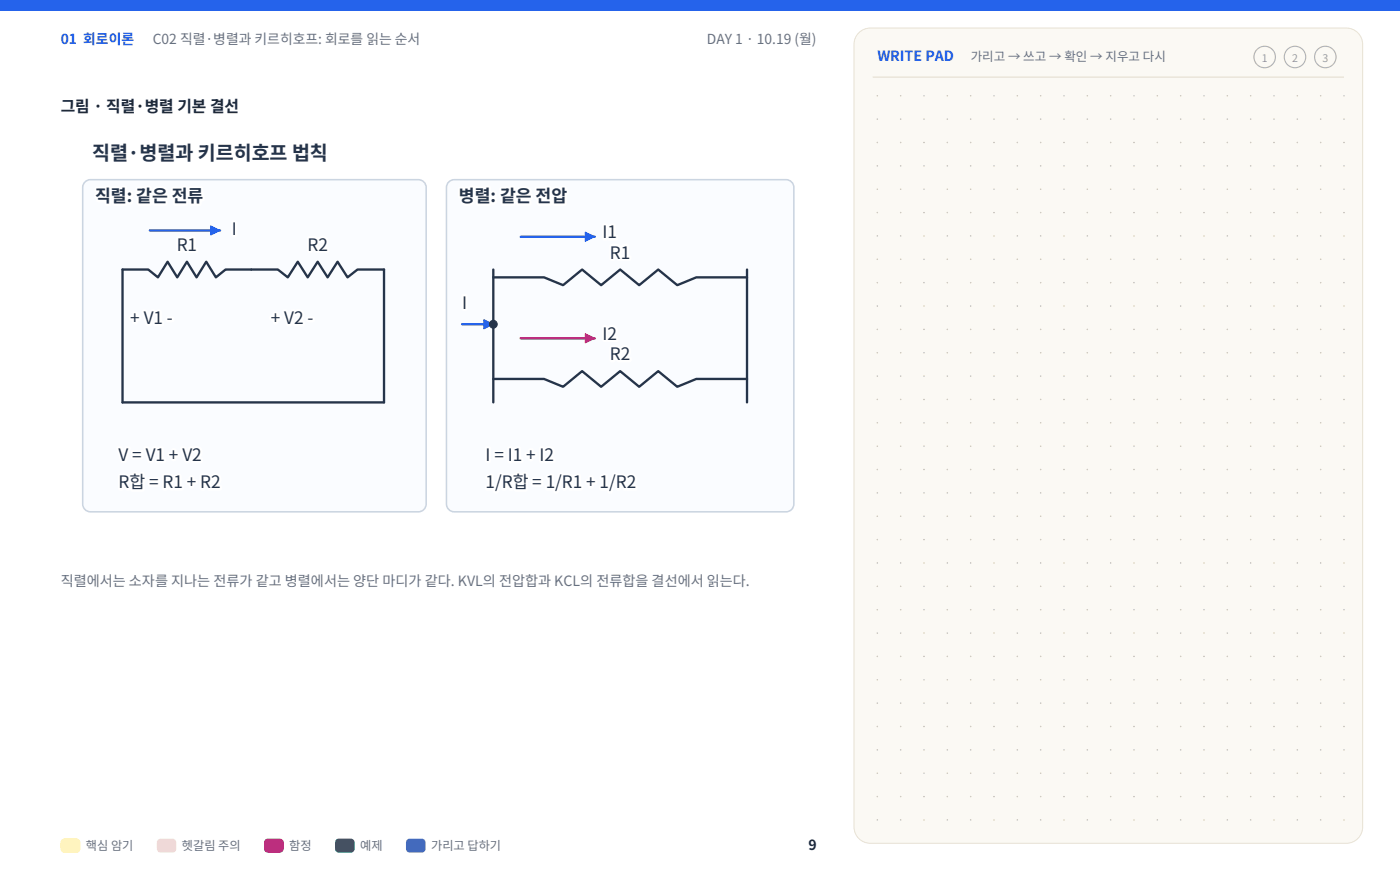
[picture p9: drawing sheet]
<svg xmlns="http://www.w3.org/2000/svg" width="300mm" height="188mm" viewBox="0 0 300 188" stroke-linecap="round" stroke-linejoin="round" font-family="sans-serif">
<defs><g id="words">
<text font-size="4.2" fill="#fff" x="19.7" y="34.3">직렬·병렬과 키르히호프 법칙</text>
<g font-size="3.7" fill="#fff">
<text x="20.4" y="43.3">직렬: 같은 전류</text>
<text x="98.3" y="43.3">병렬: 같은 전압</text>
<text x="37.9" y="53.7">R1</text>
<text x="49.7" y="50.3">I</text>
<text x="65.9" y="53.7">R2</text>
<text x="129.1" y="51">I1</text>
<text x="130.7" y="55.4">R1</text>
<text x="27.9" y="69.4">+ V1 -</text>
<text x="58" y="69.4">+ V2 -</text>
<text x="99" y="66.1">I</text>
<text x="129.1" y="72.7">I2</text>
<text x="130.7" y="77.1">R2</text>
<text x="25.4" y="98.7">V = V1 + V2</text>
<text x="104" y="98.7">I = I1 + I2</text>
<text x="25.4" y="104.5">R합 = R1 + R2</text>
<text x="104" y="104.5">1/R합 = 1/R1 + 1/R2</text>
</g>
<text font-size="3.4" fill="#1f2937" x="13" y="23.9">그림 · 직렬·병렬 기본 결선</text>
<g font-size="3" fill="#2563eb">
<text x="13" y="9.5">01 회로이론</text>
<text x="188" y="13">WRITE PAD</text>
</g>
<g font-size="3" fill="#6b7280">
<text x="32.7" y="9.5">C02 직렬·병렬과 키르히호프: 회로를 읽는 순서</text>
<text x="151.5" y="9.5">DAY 1 · 10.19 (월)</text>
<text x="13" y="125.4">직렬에서는 소자를 지나는 전류가 같고 병렬에서는 양단 마디가 같다. KVL의 전압합과 KCL의 전류합을 결선에서 읽는다.</text>
</g>
<text font-size="3" fill="#1f2937" x="173.2" y="181.9">9</text>
<text font-size="2.7" fill="#6b7280" x="208" y="13">가리고 → 쓰고 → 확인 → 지우고 다시</text>
<g font-size="2.6" fill="#6b7280">
<text x="18.4" y="181.9">핵심 암기</text>
<text x="39" y="181.9">헷갈림 주의</text>
<text x="62" y="181.9">함정</text>
<text x="77.2" y="181.9">예제</text>
<text x="92.4" y="181.9">가리고 답하기</text>
</g>
<g font-size="2.3" fill="#a8a090">
<text x="270.4" y="13.3">1</text>
<text x="276.9" y="13.3">2</text>
<text x="283.4" y="13.3">3</text>
</g>
</g></defs>
<path d="M18.2 38.9l.7-.4h.5h70.3a1.67 1.67 0 0 1 1.6 1.6v67.8a1.67 1.67 0 0 1-1.6 1.7h-70.3a1.67 1.67 0 0 1-1.7-1.7v-67.8l.1-.4z" fill="#fafcff" stroke="#cbd5e1" stroke-width=".33"/>
<path d="M26.3 57.7h5.5l2 1.7 2.1-3.4 2.1 3.4 2.1-3.4 2 3.4 2.1-3.4 2.1 3.4 2-1.7h11.2l2.2 1.7 2.1-3.4 2.1 3.4 2.2-3.4 2.1 3.4 2.1-3.4 2.2 3.4 2.1-1.7h5.7v28.4h-56z" fill="none" stroke="#25344a" stroke-width=".5"/>
<path d="M32.1 49.3h15.1" fill="none" stroke="#2563eb" stroke-width=".5"/>
<path d="M45.1 48.3l2.1 1-2.1 1z" fill="#2563eb" stroke="#2563eb" stroke-width=".21"/>
<path d="M96.2 38.9l.7-.4h.4h71.1a1.67 1.67 0 0 1 1.7 1.6v67.8a1.67 1.67 0 0 1-1.7 1.7h-71.1a1.67 1.67 0 0 1-1.6-1.7v-67.8v-.4z" fill="#fafcff" stroke="#cbd5e1" stroke-width=".33"/>
<path d="M105.7 59.4h10.9l4.1 1.6 4-3.3 4.1 3.3 4.1-3.3 4.1 3.3 4-3.3 4.1 3.3 4.1-1.6h10.9M105.7 57.7v28.4M160.1 57.7v28.4M105.7 81.1h10.9l4.1 1.7 4-3.4 4.1 3.4 4.1-3.4 4.1 3.4 4-3.4 4.1 3.4 4.1-1.7h10.9" fill="none" stroke="#25344a" stroke-width=".5"/>
<path d="M111.6 50.7h15.9M99 69.4h6.7" fill="none" stroke="#2563eb" stroke-width=".5"/>
<g fill="#2563eb" stroke="#2563eb" stroke-width=".21">
<path d="M103.7 68.4l2 1-2 1z"/>
<path d="M125.4 49.7l2.1 1-2.1 1z"/>
</g>
<circle cx="105.7" cy="69.4" r=".84" fill="#25344a" stroke="#25344a" stroke-width=".21"/>
<path d="M111.6 72.4h15.9" fill="none" stroke="#dc2626" stroke-width=".5"/>
<path d="M125.4 71.4l2.1 1-2.1 1z" fill="#dc2626" stroke="#dc2626" stroke-width=".21"/>
<path d="M0 0h300v2.2h-300z" fill-rule="evenodd" fill="#2563eb"/>
<path d="M13.2 179.7l.6-.2h2.6a.8 .8 0 0 1 .8 .8v1.4a.8 .8 0 0 1-.8 .8h-2.6a.8 .8 0 0 1-.8-.8v-1.4z" fill-rule="evenodd" fill="#ffe873"/>
<path d="M33.8 179.7l.6-.2h2.6a.8 .8 0 0 1 .8 .8v1.4a.8 .8 0 0 1-.8 .8h-2.6a.8 .8 0 0 1-.8-.8v-1.4z" fill-rule="evenodd" fill="#ffd9e2"/>
<path d="M56.8 179.7l.6-.2h2.6a.8 .8 0 0 1 .8 .8v1.4a.8 .8 0 0 1-.8 .8h-2.6a.8 .8 0 0 1-.8-.8v-1.4z" fill-rule="evenodd" fill="#e11d48"/>
<path d="M72 179.7l.6-.2h2.6a.8 .8 0 0 1 .8 .8v1.4a.8 .8 0 0 1-.8 .8h-2.6a.8 .8 0 0 1-.8-.8v-1.4z" fill-rule="evenodd" fill="#16a34a"/>
<path d="M87.2 179.7l.6-.2h2.6a.8 .8 0 0 1 .8 .8v1.4a.8 .8 0 0 1-.8 .8h-2.6a.8 .8 0 0 1-.8-.8v-1.4z" fill-rule="evenodd" fill="#7c3aed"/>
<path d="M184 7a3.5 3.5 0 0 1 2.5-1h102a3.5 3.5 0 0 1 3.5 3.5v167.5a3.5 3.5 0 0 1-3.5 3.5h-102a3.5 3.5 0 0 1-3.5-3.5v-167.5a3.5 3.5 0 0 1 1-2.5z" fill-rule="evenodd" fill="#fbf9f4" stroke="#e7e1d3" stroke-width=".21"/>
<g fill="none" stroke="#bdb5a3" stroke-width=".25">
<circle cx="271" cy="12.2" r="2.3"/>
<circle cx="277.5" cy="12.2" r="2.3"/>
<circle cx="284" cy="12.2" r="2.3"/>
</g>
<path d="M187 16.5h101" fill="none" stroke="#e7e1d3" stroke-width=".25"/>
<g fill="#c9c0ac">
<circle cx="188" cy="175.5" r=".16"/>
<circle cx="188" cy="170.5" r=".16"/>
<circle cx="188" cy="165.5" r=".16"/>
<circle cx="188" cy="160.5" r=".16"/>
<circle cx="188" cy="155.5" r=".16"/>
<circle cx="188" cy="150.5" r=".16"/>
<circle cx="188" cy="145.5" r=".16"/>
<circle cx="188" cy="140.5" r=".16"/>
<circle cx="188" cy="135.5" r=".16"/>
<circle cx="188" cy="130.5" r=".16"/>
<circle cx="188" cy="125.5" r=".16"/>
<circle cx="188" cy="120.5" r=".16"/>
<circle cx="188" cy="115.5" r=".16"/>
<circle cx="188" cy="110.5" r=".16"/>
<circle cx="188" cy="105.5" r=".16"/>
<circle cx="188" cy="100.5" r=".16"/>
<circle cx="188" cy="95.5" r=".16"/>
<circle cx="188" cy="90.5" r=".16"/>
<circle cx="188" cy="85.5" r=".16"/>
<circle cx="188" cy="80.5" r=".16"/>
<circle cx="188" cy="75.5" r=".16"/>
<circle cx="188" cy="70.5" r=".16"/>
<circle cx="188" cy="65.5" r=".16"/>
<circle cx="188" cy="60.5" r=".16"/>
<circle cx="188" cy="55.5" r=".16"/>
<circle cx="188" cy="50.5" r=".16"/>
<circle cx="188" cy="45.5" r=".16"/>
<circle cx="188" cy="40.5" r=".16"/>
<circle cx="188" cy="35.5" r=".16"/>
<circle cx="188" cy="30.5" r=".16"/>
<circle cx="188" cy="25.5" r=".16"/>
<circle cx="188" cy="20.5" r=".16"/>
<circle cx="193" cy="175.5" r=".16"/>
<circle cx="193" cy="170.5" r=".16"/>
<circle cx="193" cy="165.5" r=".16"/>
<circle cx="193" cy="160.5" r=".16"/>
<circle cx="193" cy="155.5" r=".16"/>
<circle cx="193" cy="150.5" r=".16"/>
<circle cx="193" cy="145.5" r=".16"/>
<circle cx="193" cy="140.5" r=".16"/>
<circle cx="193" cy="135.5" r=".16"/>
<circle cx="193" cy="130.5" r=".16"/>
<circle cx="193" cy="125.5" r=".16"/>
<circle cx="193" cy="120.5" r=".16"/>
<circle cx="193" cy="115.5" r=".16"/>
<circle cx="193" cy="110.5" r=".16"/>
<circle cx="193" cy="105.5" r=".16"/>
<circle cx="193" cy="100.5" r=".16"/>
<circle cx="193" cy="95.5" r=".16"/>
<circle cx="193" cy="90.5" r=".16"/>
<circle cx="193" cy="85.5" r=".16"/>
<circle cx="193" cy="80.5" r=".16"/>
<circle cx="193" cy="75.5" r=".16"/>
<circle cx="193" cy="70.5" r=".16"/>
<circle cx="193" cy="65.5" r=".16"/>
<circle cx="193" cy="60.5" r=".16"/>
<circle cx="193" cy="55.5" r=".16"/>
<circle cx="193" cy="50.5" r=".16"/>
<circle cx="193" cy="45.5" r=".16"/>
<circle cx="193" cy="40.5" r=".16"/>
<circle cx="193" cy="35.5" r=".16"/>
<circle cx="193" cy="30.5" r=".16"/>
<circle cx="193" cy="25.5" r=".16"/>
<circle cx="193" cy="20.5" r=".16"/>
<circle cx="198" cy="175.5" r=".16"/>
<circle cx="198" cy="170.5" r=".16"/>
<circle cx="198" cy="165.5" r=".16"/>
<circle cx="198" cy="160.5" r=".16"/>
<circle cx="198" cy="155.5" r=".16"/>
<circle cx="198" cy="150.5" r=".16"/>
<circle cx="198" cy="145.5" r=".16"/>
<circle cx="198" cy="140.5" r=".16"/>
<circle cx="198" cy="135.5" r=".16"/>
<circle cx="198" cy="130.5" r=".16"/>
<circle cx="198" cy="125.5" r=".16"/>
<circle cx="198" cy="120.5" r=".16"/>
<circle cx="198" cy="115.5" r=".16"/>
<circle cx="198" cy="110.5" r=".16"/>
<circle cx="198" cy="105.5" r=".16"/>
<circle cx="198" cy="100.5" r=".16"/>
<circle cx="198" cy="95.5" r=".16"/>
<circle cx="198" cy="90.5" r=".16"/>
<circle cx="198" cy="85.5" r=".16"/>
<circle cx="198" cy="80.5" r=".16"/>
<circle cx="198" cy="75.5" r=".16"/>
<circle cx="198" cy="70.5" r=".16"/>
<circle cx="198" cy="65.5" r=".16"/>
<circle cx="198" cy="60.5" r=".16"/>
<circle cx="198" cy="55.5" r=".16"/>
<circle cx="198" cy="50.5" r=".16"/>
<circle cx="198" cy="45.5" r=".16"/>
<circle cx="198" cy="40.5" r=".16"/>
<circle cx="198" cy="35.5" r=".16"/>
<circle cx="198" cy="30.5" r=".16"/>
<circle cx="198" cy="25.5" r=".16"/>
<circle cx="198" cy="20.5" r=".16"/>
<circle cx="203" cy="175.5" r=".16"/>
<circle cx="203" cy="170.5" r=".16"/>
<circle cx="203" cy="165.5" r=".16"/>
<circle cx="203" cy="160.5" r=".16"/>
<circle cx="203" cy="155.5" r=".16"/>
<circle cx="203" cy="150.5" r=".16"/>
<circle cx="203" cy="145.5" r=".16"/>
<circle cx="203" cy="140.5" r=".16"/>
<circle cx="203" cy="135.5" r=".16"/>
<circle cx="203" cy="130.5" r=".16"/>
<circle cx="203" cy="125.5" r=".16"/>
<circle cx="203" cy="120.5" r=".16"/>
<circle cx="203" cy="115.5" r=".16"/>
<circle cx="203" cy="110.5" r=".16"/>
<circle cx="203" cy="105.5" r=".16"/>
<circle cx="203" cy="100.5" r=".16"/>
<circle cx="203" cy="95.5" r=".16"/>
<circle cx="203" cy="90.5" r=".16"/>
<circle cx="203" cy="85.5" r=".16"/>
<circle cx="203" cy="80.5" r=".16"/>
<circle cx="203" cy="75.5" r=".16"/>
<circle cx="203" cy="70.5" r=".16"/>
<circle cx="203" cy="65.5" r=".16"/>
<circle cx="203" cy="60.5" r=".16"/>
<circle cx="203" cy="55.5" r=".16"/>
<circle cx="203" cy="50.5" r=".16"/>
<circle cx="203" cy="45.5" r=".16"/>
<circle cx="203" cy="40.5" r=".16"/>
<circle cx="203" cy="35.5" r=".16"/>
<circle cx="203" cy="30.5" r=".16"/>
<circle cx="203" cy="25.5" r=".16"/>
<circle cx="203" cy="20.5" r=".16"/>
<circle cx="208" cy="175.5" r=".16"/>
<circle cx="208" cy="170.5" r=".16"/>
<circle cx="208" cy="165.5" r=".16"/>
<circle cx="208" cy="160.5" r=".16"/>
<circle cx="208" cy="155.5" r=".16"/>
<circle cx="208" cy="150.5" r=".16"/>
<circle cx="208" cy="145.5" r=".16"/>
<circle cx="208" cy="140.5" r=".16"/>
<circle cx="208" cy="135.5" r=".16"/>
<circle cx="208" cy="130.5" r=".16"/>
<circle cx="208" cy="125.5" r=".16"/>
<circle cx="208" cy="120.5" r=".16"/>
<circle cx="208" cy="115.5" r=".16"/>
<circle cx="208" cy="110.5" r=".16"/>
<circle cx="208" cy="105.5" r=".16"/>
<circle cx="208" cy="100.5" r=".16"/>
<circle cx="208" cy="95.5" r=".16"/>
<circle cx="208" cy="90.5" r=".16"/>
<circle cx="208" cy="85.5" r=".16"/>
<circle cx="208" cy="80.5" r=".16"/>
<circle cx="208" cy="75.5" r=".16"/>
<circle cx="208" cy="70.5" r=".16"/>
<circle cx="208" cy="65.5" r=".16"/>
<circle cx="208" cy="60.5" r=".16"/>
<circle cx="208" cy="55.5" r=".16"/>
<circle cx="208" cy="50.5" r=".16"/>
<circle cx="208" cy="45.5" r=".16"/>
<circle cx="208" cy="40.5" r=".16"/>
<circle cx="208" cy="35.5" r=".16"/>
<circle cx="208" cy="30.5" r=".16"/>
<circle cx="208" cy="25.5" r=".16"/>
<circle cx="208" cy="20.5" r=".16"/>
<circle cx="213" cy="175.5" r=".16"/>
<circle cx="213" cy="170.5" r=".16"/>
<circle cx="213" cy="165.5" r=".16"/>
<circle cx="213" cy="160.5" r=".16"/>
<circle cx="213" cy="155.5" r=".16"/>
<circle cx="213" cy="150.5" r=".16"/>
<circle cx="213" cy="145.5" r=".16"/>
<circle cx="213" cy="140.5" r=".16"/>
<circle cx="213" cy="135.5" r=".16"/>
<circle cx="213" cy="130.5" r=".16"/>
<circle cx="213" cy="125.5" r=".16"/>
<circle cx="213" cy="120.5" r=".16"/>
<circle cx="213" cy="115.5" r=".16"/>
<circle cx="213" cy="110.5" r=".16"/>
<circle cx="213" cy="105.5" r=".16"/>
<circle cx="213" cy="100.5" r=".16"/>
<circle cx="213" cy="95.5" r=".16"/>
<circle cx="213" cy="90.5" r=".16"/>
<circle cx="213" cy="85.5" r=".16"/>
<circle cx="213" cy="80.5" r=".16"/>
<circle cx="213" cy="75.5" r=".16"/>
<circle cx="213" cy="70.5" r=".16"/>
<circle cx="213" cy="65.5" r=".16"/>
<circle cx="213" cy="60.5" r=".16"/>
<circle cx="213" cy="55.5" r=".16"/>
<circle cx="213" cy="50.5" r=".16"/>
<circle cx="213" cy="45.5" r=".16"/>
<circle cx="213" cy="40.5" r=".16"/>
<circle cx="213" cy="35.5" r=".16"/>
<circle cx="213" cy="30.5" r=".16"/>
<circle cx="213" cy="25.5" r=".16"/>
<circle cx="213" cy="20.5" r=".16"/>
<circle cx="218" cy="175.5" r=".16"/>
<circle cx="218" cy="170.5" r=".16"/>
<circle cx="218" cy="165.5" r=".16"/>
<circle cx="218" cy="160.5" r=".16"/>
<circle cx="218" cy="155.5" r=".16"/>
<circle cx="218" cy="150.5" r=".16"/>
<circle cx="218" cy="145.5" r=".16"/>
<circle cx="218" cy="140.5" r=".16"/>
<circle cx="218" cy="135.5" r=".16"/>
<circle cx="218" cy="130.5" r=".16"/>
<circle cx="218" cy="125.5" r=".16"/>
<circle cx="218" cy="120.5" r=".16"/>
<circle cx="218" cy="115.5" r=".16"/>
<circle cx="218" cy="110.5" r=".16"/>
<circle cx="218" cy="105.5" r=".16"/>
<circle cx="218" cy="100.5" r=".16"/>
<circle cx="218" cy="95.5" r=".16"/>
<circle cx="218" cy="90.5" r=".16"/>
<circle cx="218" cy="85.5" r=".16"/>
<circle cx="218" cy="80.5" r=".16"/>
<circle cx="218" cy="75.5" r=".16"/>
<circle cx="218" cy="70.5" r=".16"/>
<circle cx="218" cy="65.5" r=".16"/>
<circle cx="218" cy="60.5" r=".16"/>
<circle cx="218" cy="55.5" r=".16"/>
<circle cx="218" cy="50.5" r=".16"/>
<circle cx="218" cy="45.5" r=".16"/>
<circle cx="218" cy="40.5" r=".16"/>
<circle cx="218" cy="35.5" r=".16"/>
<circle cx="218" cy="30.5" r=".16"/>
<circle cx="218" cy="25.5" r=".16"/>
<circle cx="218" cy="20.5" r=".16"/>
<circle cx="223" cy="175.5" r=".16"/>
<circle cx="223" cy="170.5" r=".16"/>
<circle cx="223" cy="165.5" r=".16"/>
<circle cx="223" cy="160.5" r=".16"/>
<circle cx="223" cy="155.5" r=".16"/>
<circle cx="223" cy="150.5" r=".16"/>
<circle cx="223" cy="145.5" r=".16"/>
<circle cx="223" cy="140.5" r=".16"/>
<circle cx="223" cy="135.5" r=".16"/>
<circle cx="223" cy="130.5" r=".16"/>
<circle cx="223" cy="125.5" r=".16"/>
<circle cx="223" cy="120.5" r=".16"/>
<circle cx="223" cy="115.5" r=".16"/>
<circle cx="223" cy="110.5" r=".16"/>
<circle cx="223" cy="105.5" r=".16"/>
<circle cx="223" cy="100.5" r=".16"/>
<circle cx="223" cy="95.5" r=".16"/>
<circle cx="223" cy="90.5" r=".16"/>
<circle cx="223" cy="85.5" r=".16"/>
<circle cx="223" cy="80.5" r=".16"/>
<circle cx="223" cy="75.5" r=".16"/>
<circle cx="223" cy="70.5" r=".16"/>
<circle cx="223" cy="65.5" r=".16"/>
<circle cx="223" cy="60.5" r=".16"/>
<circle cx="223" cy="55.5" r=".16"/>
<circle cx="223" cy="50.5" r=".16"/>
<circle cx="223" cy="45.5" r=".16"/>
<circle cx="223" cy="40.5" r=".16"/>
<circle cx="223" cy="35.5" r=".16"/>
<circle cx="223" cy="30.5" r=".16"/>
<circle cx="223" cy="25.5" r=".16"/>
<circle cx="223" cy="20.5" r=".16"/>
<circle cx="228" cy="175.5" r=".16"/>
<circle cx="228" cy="170.5" r=".16"/>
<circle cx="228" cy="165.5" r=".16"/>
<circle cx="228" cy="160.5" r=".16"/>
<circle cx="228" cy="155.5" r=".16"/>
<circle cx="228" cy="150.5" r=".16"/>
<circle cx="228" cy="145.5" r=".16"/>
<circle cx="228" cy="140.5" r=".16"/>
<circle cx="228" cy="135.5" r=".16"/>
<circle cx="228" cy="130.5" r=".16"/>
<circle cx="228" cy="125.5" r=".16"/>
<circle cx="228" cy="120.5" r=".16"/>
<circle cx="228" cy="115.5" r=".16"/>
<circle cx="228" cy="110.5" r=".16"/>
<circle cx="228" cy="105.5" r=".16"/>
<circle cx="228" cy="100.5" r=".16"/>
<circle cx="228" cy="95.5" r=".16"/>
<circle cx="228" cy="90.5" r=".16"/>
<circle cx="228" cy="85.5" r=".16"/>
<circle cx="228" cy="80.5" r=".16"/>
<circle cx="228" cy="75.5" r=".16"/>
<circle cx="228" cy="70.5" r=".16"/>
<circle cx="228" cy="65.5" r=".16"/>
<circle cx="228" cy="60.5" r=".16"/>
<circle cx="228" cy="55.5" r=".16"/>
<circle cx="228" cy="50.5" r=".16"/>
<circle cx="228" cy="45.5" r=".16"/>
<circle cx="228" cy="40.5" r=".16"/>
<circle cx="228" cy="35.5" r=".16"/>
<circle cx="228" cy="30.5" r=".16"/>
<circle cx="228" cy="25.5" r=".16"/>
<circle cx="228" cy="20.5" r=".16"/>
<circle cx="233" cy="175.5" r=".16"/>
<circle cx="233" cy="170.5" r=".16"/>
<circle cx="233" cy="165.5" r=".16"/>
<circle cx="233" cy="160.5" r=".16"/>
<circle cx="233" cy="155.5" r=".16"/>
<circle cx="233" cy="150.5" r=".16"/>
<circle cx="233" cy="145.5" r=".16"/>
<circle cx="233" cy="140.5" r=".16"/>
<circle cx="233" cy="135.5" r=".16"/>
<circle cx="233" cy="130.5" r=".16"/>
<circle cx="233" cy="125.5" r=".16"/>
<circle cx="233" cy="120.5" r=".16"/>
<circle cx="233" cy="115.5" r=".16"/>
<circle cx="233" cy="110.5" r=".16"/>
<circle cx="233" cy="105.5" r=".16"/>
<circle cx="233" cy="100.5" r=".16"/>
<circle cx="233" cy="95.5" r=".16"/>
<circle cx="233" cy="90.5" r=".16"/>
<circle cx="233" cy="85.5" r=".16"/>
<circle cx="233" cy="80.5" r=".16"/>
<circle cx="233" cy="75.5" r=".16"/>
<circle cx="233" cy="70.5" r=".16"/>
<circle cx="233" cy="65.5" r=".16"/>
<circle cx="233" cy="60.5" r=".16"/>
<circle cx="233" cy="55.5" r=".16"/>
<circle cx="233" cy="50.5" r=".16"/>
<circle cx="233" cy="45.5" r=".16"/>
<circle cx="233" cy="40.5" r=".16"/>
<circle cx="233" cy="35.5" r=".16"/>
<circle cx="233" cy="30.5" r=".16"/>
<circle cx="233" cy="25.5" r=".16"/>
<circle cx="233" cy="20.5" r=".16"/>
<circle cx="238" cy="175.5" r=".16"/>
<circle cx="238" cy="170.5" r=".16"/>
<circle cx="238" cy="165.5" r=".16"/>
<circle cx="238" cy="160.5" r=".16"/>
<circle cx="238" cy="155.5" r=".16"/>
<circle cx="238" cy="150.5" r=".16"/>
<circle cx="238" cy="145.5" r=".16"/>
<circle cx="238" cy="140.5" r=".16"/>
<circle cx="238" cy="135.5" r=".16"/>
<circle cx="238" cy="130.5" r=".16"/>
<circle cx="238" cy="125.5" r=".16"/>
<circle cx="238" cy="120.5" r=".16"/>
<circle cx="238" cy="115.5" r=".16"/>
<circle cx="238" cy="110.5" r=".16"/>
<circle cx="238" cy="105.5" r=".16"/>
<circle cx="238" cy="100.5" r=".16"/>
<circle cx="238" cy="95.5" r=".16"/>
<circle cx="238" cy="90.5" r=".16"/>
<circle cx="238" cy="85.5" r=".16"/>
<circle cx="238" cy="80.5" r=".16"/>
<circle cx="238" cy="75.5" r=".16"/>
<circle cx="238" cy="70.5" r=".16"/>
<circle cx="238" cy="65.5" r=".16"/>
<circle cx="238" cy="60.5" r=".16"/>
<circle cx="238" cy="55.5" r=".16"/>
<circle cx="238" cy="50.5" r=".16"/>
<circle cx="238" cy="45.5" r=".16"/>
<circle cx="238" cy="40.5" r=".16"/>
<circle cx="238" cy="35.5" r=".16"/>
<circle cx="238" cy="30.5" r=".16"/>
<circle cx="238" cy="25.5" r=".16"/>
<circle cx="238" cy="20.5" r=".16"/>
<circle cx="243" cy="175.5" r=".16"/>
<circle cx="243" cy="170.5" r=".16"/>
<circle cx="243" cy="165.5" r=".16"/>
<circle cx="243" cy="160.5" r=".16"/>
<circle cx="243" cy="155.5" r=".16"/>
<circle cx="243" cy="150.5" r=".16"/>
<circle cx="243" cy="145.5" r=".16"/>
<circle cx="243" cy="140.5" r=".16"/>
<circle cx="243" cy="135.5" r=".16"/>
<circle cx="243" cy="130.5" r=".16"/>
<circle cx="243" cy="125.5" r=".16"/>
<circle cx="243" cy="120.5" r=".16"/>
<circle cx="243" cy="115.5" r=".16"/>
<circle cx="243" cy="110.5" r=".16"/>
<circle cx="243" cy="105.5" r=".16"/>
<circle cx="243" cy="100.5" r=".16"/>
<circle cx="243" cy="95.5" r=".16"/>
<circle cx="243" cy="90.5" r=".16"/>
<circle cx="243" cy="85.5" r=".16"/>
<circle cx="243" cy="80.5" r=".16"/>
<circle cx="243" cy="75.5" r=".16"/>
<circle cx="243" cy="70.5" r=".16"/>
<circle cx="243" cy="65.5" r=".16"/>
<circle cx="243" cy="60.5" r=".16"/>
<circle cx="243" cy="55.5" r=".16"/>
<circle cx="243" cy="50.5" r=".16"/>
<circle cx="243" cy="45.5" r=".16"/>
<circle cx="243" cy="40.5" r=".16"/>
<circle cx="243" cy="35.5" r=".16"/>
<circle cx="243" cy="30.5" r=".16"/>
<circle cx="243" cy="25.5" r=".16"/>
<circle cx="243" cy="20.5" r=".16"/>
<circle cx="248" cy="175.5" r=".16"/>
<circle cx="248" cy="170.5" r=".16"/>
<circle cx="248" cy="165.5" r=".16"/>
<circle cx="248" cy="160.5" r=".16"/>
<circle cx="248" cy="155.5" r=".16"/>
<circle cx="248" cy="150.5" r=".16"/>
<circle cx="248" cy="145.5" r=".16"/>
<circle cx="248" cy="140.5" r=".16"/>
<circle cx="248" cy="135.5" r=".16"/>
<circle cx="248" cy="130.5" r=".16"/>
<circle cx="248" cy="125.5" r=".16"/>
<circle cx="248" cy="120.5" r=".16"/>
<circle cx="248" cy="115.5" r=".16"/>
<circle cx="248" cy="110.5" r=".16"/>
<circle cx="248" cy="105.5" r=".16"/>
<circle cx="248" cy="100.5" r=".16"/>
<circle cx="248" cy="95.5" r=".16"/>
<circle cx="248" cy="90.5" r=".16"/>
<circle cx="248" cy="85.5" r=".16"/>
<circle cx="248" cy="80.5" r=".16"/>
<circle cx="248" cy="75.5" r=".16"/>
<circle cx="248" cy="70.5" r=".16"/>
<circle cx="248" cy="65.5" r=".16"/>
<circle cx="248" cy="60.5" r=".16"/>
<circle cx="248" cy="55.5" r=".16"/>
<circle cx="248" cy="50.5" r=".16"/>
<circle cx="248" cy="45.5" r=".16"/>
<circle cx="248" cy="40.5" r=".16"/>
<circle cx="248" cy="35.5" r=".16"/>
<circle cx="248" cy="30.5" r=".16"/>
<circle cx="248" cy="25.5" r=".16"/>
<circle cx="248" cy="20.5" r=".16"/>
<circle cx="253" cy="175.5" r=".16"/>
<circle cx="253" cy="170.5" r=".16"/>
<circle cx="253" cy="165.5" r=".16"/>
<circle cx="253" cy="160.5" r=".16"/>
<circle cx="253" cy="155.5" r=".16"/>
<circle cx="253" cy="150.5" r=".16"/>
<circle cx="253" cy="145.5" r=".16"/>
<circle cx="253" cy="140.5" r=".16"/>
<circle cx="253" cy="135.5" r=".16"/>
<circle cx="253" cy="130.5" r=".16"/>
<circle cx="253" cy="125.5" r=".16"/>
<circle cx="253" cy="120.5" r=".16"/>
<circle cx="253" cy="115.5" r=".16"/>
<circle cx="253" cy="110.5" r=".16"/>
<circle cx="253" cy="105.5" r=".16"/>
<circle cx="253" cy="100.5" r=".16"/>
<circle cx="253" cy="95.5" r=".16"/>
<circle cx="253" cy="90.5" r=".16"/>
<circle cx="253" cy="85.5" r=".16"/>
<circle cx="253" cy="80.5" r=".16"/>
<circle cx="253" cy="75.5" r=".16"/>
<circle cx="253" cy="70.5" r=".16"/>
<circle cx="253" cy="65.5" r=".16"/>
<circle cx="253" cy="60.5" r=".16"/>
<circle cx="253" cy="55.5" r=".16"/>
<circle cx="253" cy="50.5" r=".16"/>
<circle cx="253" cy="45.5" r=".16"/>
<circle cx="253" cy="40.5" r=".16"/>
<circle cx="253" cy="35.5" r=".16"/>
<circle cx="253" cy="30.5" r=".16"/>
<circle cx="253" cy="25.5" r=".16"/>
<circle cx="253" cy="20.5" r=".16"/>
<circle cx="258" cy="175.5" r=".16"/>
<circle cx="258" cy="170.5" r=".16"/>
<circle cx="258" cy="165.5" r=".16"/>
<circle cx="258" cy="160.5" r=".16"/>
<circle cx="258" cy="155.5" r=".16"/>
<circle cx="258" cy="150.5" r=".16"/>
<circle cx="258" cy="145.5" r=".16"/>
<circle cx="258" cy="140.5" r=".16"/>
<circle cx="258" cy="135.5" r=".16"/>
<circle cx="258" cy="130.5" r=".16"/>
<circle cx="258" cy="125.5" r=".16"/>
<circle cx="258" cy="120.5" r=".16"/>
<circle cx="258" cy="115.5" r=".16"/>
<circle cx="258" cy="110.5" r=".16"/>
<circle cx="258" cy="105.5" r=".16"/>
<circle cx="258" cy="100.5" r=".16"/>
<circle cx="258" cy="95.5" r=".16"/>
<circle cx="258" cy="90.5" r=".16"/>
<circle cx="258" cy="85.5" r=".16"/>
<circle cx="258" cy="80.5" r=".16"/>
<circle cx="258" cy="75.5" r=".16"/>
<circle cx="258" cy="70.5" r=".16"/>
<circle cx="258" cy="65.5" r=".16"/>
<circle cx="258" cy="60.5" r=".16"/>
<circle cx="258" cy="55.5" r=".16"/>
<circle cx="258" cy="50.5" r=".16"/>
<circle cx="258" cy="45.5" r=".16"/>
<circle cx="258" cy="40.5" r=".16"/>
<circle cx="258" cy="35.5" r=".16"/>
<circle cx="258" cy="30.5" r=".16"/>
<circle cx="258" cy="25.5" r=".16"/>
<circle cx="258" cy="20.5" r=".16"/>
<circle cx="263" cy="175.5" r=".16"/>
<circle cx="263" cy="170.5" r=".16"/>
<circle cx="263" cy="165.5" r=".16"/>
<circle cx="263" cy="160.5" r=".16"/>
<circle cx="263" cy="155.5" r=".16"/>
<circle cx="263" cy="150.5" r=".16"/>
<circle cx="263" cy="145.5" r=".16"/>
<circle cx="263" cy="140.5" r=".16"/>
<circle cx="263" cy="135.5" r=".16"/>
<circle cx="263" cy="130.5" r=".16"/>
<circle cx="263" cy="125.5" r=".16"/>
<circle cx="263" cy="120.5" r=".16"/>
<circle cx="263" cy="115.5" r=".16"/>
<circle cx="263" cy="110.5" r=".16"/>
<circle cx="263" cy="105.5" r=".16"/>
<circle cx="263" cy="100.5" r=".16"/>
<circle cx="263" cy="95.5" r=".16"/>
<circle cx="263" cy="90.5" r=".16"/>
<circle cx="263" cy="85.5" r=".16"/>
<circle cx="263" cy="80.5" r=".16"/>
<circle cx="263" cy="75.5" r=".16"/>
<circle cx="263" cy="70.5" r=".16"/>
<circle cx="263" cy="65.5" r=".16"/>
<circle cx="263" cy="60.5" r=".16"/>
<circle cx="263" cy="55.5" r=".16"/>
<circle cx="263" cy="50.5" r=".16"/>
<circle cx="263" cy="45.5" r=".16"/>
<circle cx="263" cy="40.5" r=".16"/>
<circle cx="263" cy="35.5" r=".16"/>
<circle cx="263" cy="30.5" r=".16"/>
<circle cx="263" cy="25.5" r=".16"/>
<circle cx="263" cy="20.5" r=".16"/>
<circle cx="268" cy="175.5" r=".16"/>
<circle cx="268" cy="170.5" r=".16"/>
<circle cx="268" cy="165.5" r=".16"/>
<circle cx="268" cy="160.5" r=".16"/>
<circle cx="268" cy="155.5" r=".16"/>
<circle cx="268" cy="150.5" r=".16"/>
<circle cx="268" cy="145.5" r=".16"/>
<circle cx="268" cy="140.5" r=".16"/>
<circle cx="268" cy="135.5" r=".16"/>
<circle cx="268" cy="130.5" r=".16"/>
<circle cx="268" cy="125.5" r=".16"/>
<circle cx="268" cy="120.5" r=".16"/>
<circle cx="268" cy="115.5" r=".16"/>
<circle cx="268" cy="110.5" r=".16"/>
<circle cx="268" cy="105.5" r=".16"/>
<circle cx="268" cy="100.5" r=".16"/>
<circle cx="268" cy="95.5" r=".16"/>
<circle cx="268" cy="90.5" r=".16"/>
<circle cx="268" cy="85.5" r=".16"/>
<circle cx="268" cy="80.5" r=".16"/>
<circle cx="268" cy="75.5" r=".16"/>
<circle cx="268" cy="70.5" r=".16"/>
<circle cx="268" cy="65.5" r=".16"/>
<circle cx="268" cy="60.5" r=".16"/>
<circle cx="268" cy="55.5" r=".16"/>
<circle cx="268" cy="50.5" r=".16"/>
<circle cx="268" cy="45.5" r=".16"/>
<circle cx="268" cy="40.5" r=".16"/>
<circle cx="268" cy="35.5" r=".16"/>
<circle cx="268" cy="30.5" r=".16"/>
<circle cx="268" cy="25.5" r=".16"/>
<circle cx="268" cy="20.5" r=".16"/>
<circle cx="273" cy="175.5" r=".16"/>
<circle cx="273" cy="170.5" r=".16"/>
<circle cx="273" cy="165.5" r=".16"/>
<circle cx="273" cy="160.5" r=".16"/>
<circle cx="273" cy="155.5" r=".16"/>
<circle cx="273" cy="150.5" r=".16"/>
<circle cx="273" cy="145.5" r=".16"/>
<circle cx="273" cy="140.5" r=".16"/>
<circle cx="273" cy="135.5" r=".16"/>
<circle cx="273" cy="130.5" r=".16"/>
<circle cx="273" cy="125.5" r=".16"/>
<circle cx="273" cy="120.5" r=".16"/>
<circle cx="273" cy="115.5" r=".16"/>
<circle cx="273" cy="110.5" r=".16"/>
<circle cx="273" cy="105.5" r=".16"/>
<circle cx="273" cy="100.5" r=".16"/>
<circle cx="273" cy="95.5" r=".16"/>
<circle cx="273" cy="90.5" r=".16"/>
<circle cx="273" cy="85.5" r=".16"/>
<circle cx="273" cy="80.5" r=".16"/>
<circle cx="273" cy="75.5" r=".16"/>
<circle cx="273" cy="70.5" r=".16"/>
<circle cx="273" cy="65.5" r=".16"/>
<circle cx="273" cy="60.5" r=".16"/>
<circle cx="273" cy="55.5" r=".16"/>
<circle cx="273" cy="50.5" r=".16"/>
<circle cx="273" cy="45.5" r=".16"/>
<circle cx="273" cy="40.5" r=".16"/>
<circle cx="273" cy="35.5" r=".16"/>
<circle cx="273" cy="30.5" r=".16"/>
<circle cx="273" cy="25.5" r=".16"/>
<circle cx="273" cy="20.5" r=".16"/>
<circle cx="278" cy="175.5" r=".16"/>
<circle cx="278" cy="170.5" r=".16"/>
<circle cx="278" cy="165.5" r=".16"/>
<circle cx="278" cy="160.5" r=".16"/>
<circle cx="278" cy="155.5" r=".16"/>
<circle cx="278" cy="150.5" r=".16"/>
<circle cx="278" cy="145.5" r=".16"/>
<circle cx="278" cy="140.5" r=".16"/>
<circle cx="278" cy="135.5" r=".16"/>
<circle cx="278" cy="130.5" r=".16"/>
<circle cx="278" cy="125.5" r=".16"/>
<circle cx="278" cy="120.5" r=".16"/>
<circle cx="278" cy="115.5" r=".16"/>
<circle cx="278" cy="110.5" r=".16"/>
<circle cx="278" cy="105.5" r=".16"/>
<circle cx="278" cy="100.5" r=".16"/>
<circle cx="278" cy="95.5" r=".16"/>
<circle cx="278" cy="90.5" r=".16"/>
<circle cx="278" cy="85.5" r=".16"/>
<circle cx="278" cy="80.5" r=".16"/>
<circle cx="278" cy="75.5" r=".16"/>
<circle cx="278" cy="70.5" r=".16"/>
<circle cx="278" cy="65.5" r=".16"/>
<circle cx="278" cy="60.5" r=".16"/>
<circle cx="278" cy="55.5" r=".16"/>
<circle cx="278" cy="50.5" r=".16"/>
<circle cx="278" cy="45.5" r=".16"/>
<circle cx="278" cy="40.5" r=".16"/>
<circle cx="278" cy="35.5" r=".16"/>
<circle cx="278" cy="30.5" r=".16"/>
<circle cx="278" cy="25.5" r=".16"/>
<circle cx="278" cy="20.5" r=".16"/>
<circle cx="283" cy="175.5" r=".16"/>
<circle cx="283" cy="170.5" r=".16"/>
<circle cx="283" cy="165.5" r=".16"/>
<circle cx="283" cy="160.5" r=".16"/>
<circle cx="283" cy="155.5" r=".16"/>
<circle cx="283" cy="150.5" r=".16"/>
<circle cx="283" cy="145.5" r=".16"/>
<circle cx="283" cy="140.5" r=".16"/>
<circle cx="283" cy="135.5" r=".16"/>
<circle cx="283" cy="130.5" r=".16"/>
<circle cx="283" cy="125.5" r=".16"/>
<circle cx="283" cy="120.5" r=".16"/>
<circle cx="283" cy="115.5" r=".16"/>
<circle cx="283" cy="110.5" r=".16"/>
<circle cx="283" cy="105.5" r=".16"/>
<circle cx="283" cy="100.5" r=".16"/>
<circle cx="283" cy="95.5" r=".16"/>
<circle cx="283" cy="90.5" r=".16"/>
<circle cx="283" cy="85.5" r=".16"/>
<circle cx="283" cy="80.5" r=".16"/>
<circle cx="283" cy="75.5" r=".16"/>
<circle cx="283" cy="70.5" r=".16"/>
<circle cx="283" cy="65.5" r=".16"/>
<circle cx="283" cy="60.5" r=".16"/>
<circle cx="283" cy="55.5" r=".16"/>
<circle cx="283" cy="50.5" r=".16"/>
<circle cx="283" cy="45.5" r=".16"/>
<circle cx="283" cy="40.5" r=".16"/>
<circle cx="283" cy="35.5" r=".16"/>
<circle cx="283" cy="30.5" r=".16"/>
<circle cx="283" cy="25.5" r=".16"/>
<circle cx="283" cy="20.5" r=".16"/>
<circle cx="288" cy="175.5" r=".16"/>
<circle cx="288" cy="170.5" r=".16"/>
<circle cx="288" cy="165.5" r=".16"/>
<circle cx="288" cy="160.5" r=".16"/>
<circle cx="288" cy="155.5" r=".16"/>
<circle cx="288" cy="150.5" r=".16"/>
<circle cx="288" cy="145.5" r=".16"/>
<circle cx="288" cy="140.5" r=".16"/>
<circle cx="288" cy="135.5" r=".16"/>
<circle cx="288" cy="130.5" r=".16"/>
<circle cx="288" cy="125.5" r=".16"/>
<circle cx="288" cy="120.5" r=".16"/>
<circle cx="288" cy="115.5" r=".16"/>
<circle cx="288" cy="110.5" r=".16"/>
<circle cx="288" cy="105.5" r=".16"/>
<circle cx="288" cy="100.5" r=".16"/>
<circle cx="288" cy="95.5" r=".16"/>
<circle cx="288" cy="90.5" r=".16"/>
<circle cx="288" cy="85.5" r=".16"/>
<circle cx="288" cy="80.5" r=".16"/>
<circle cx="288" cy="75.5" r=".16"/>
<circle cx="288" cy="70.5" r=".16"/>
<circle cx="288" cy="65.5" r=".16"/>
<circle cx="288" cy="60.5" r=".16"/>
<circle cx="288" cy="55.5" r=".16"/>
<circle cx="288" cy="50.5" r=".16"/>
<circle cx="288" cy="45.5" r=".16"/>
<circle cx="288" cy="40.5" r=".16"/>
<circle cx="288" cy="35.5" r=".16"/>
<circle cx="288" cy="30.5" r=".16"/>
<circle cx="288" cy="25.5" r=".16"/>
<circle cx="288" cy="20.5" r=".16"/>
</g>
<use href="#words"/>
</svg>
